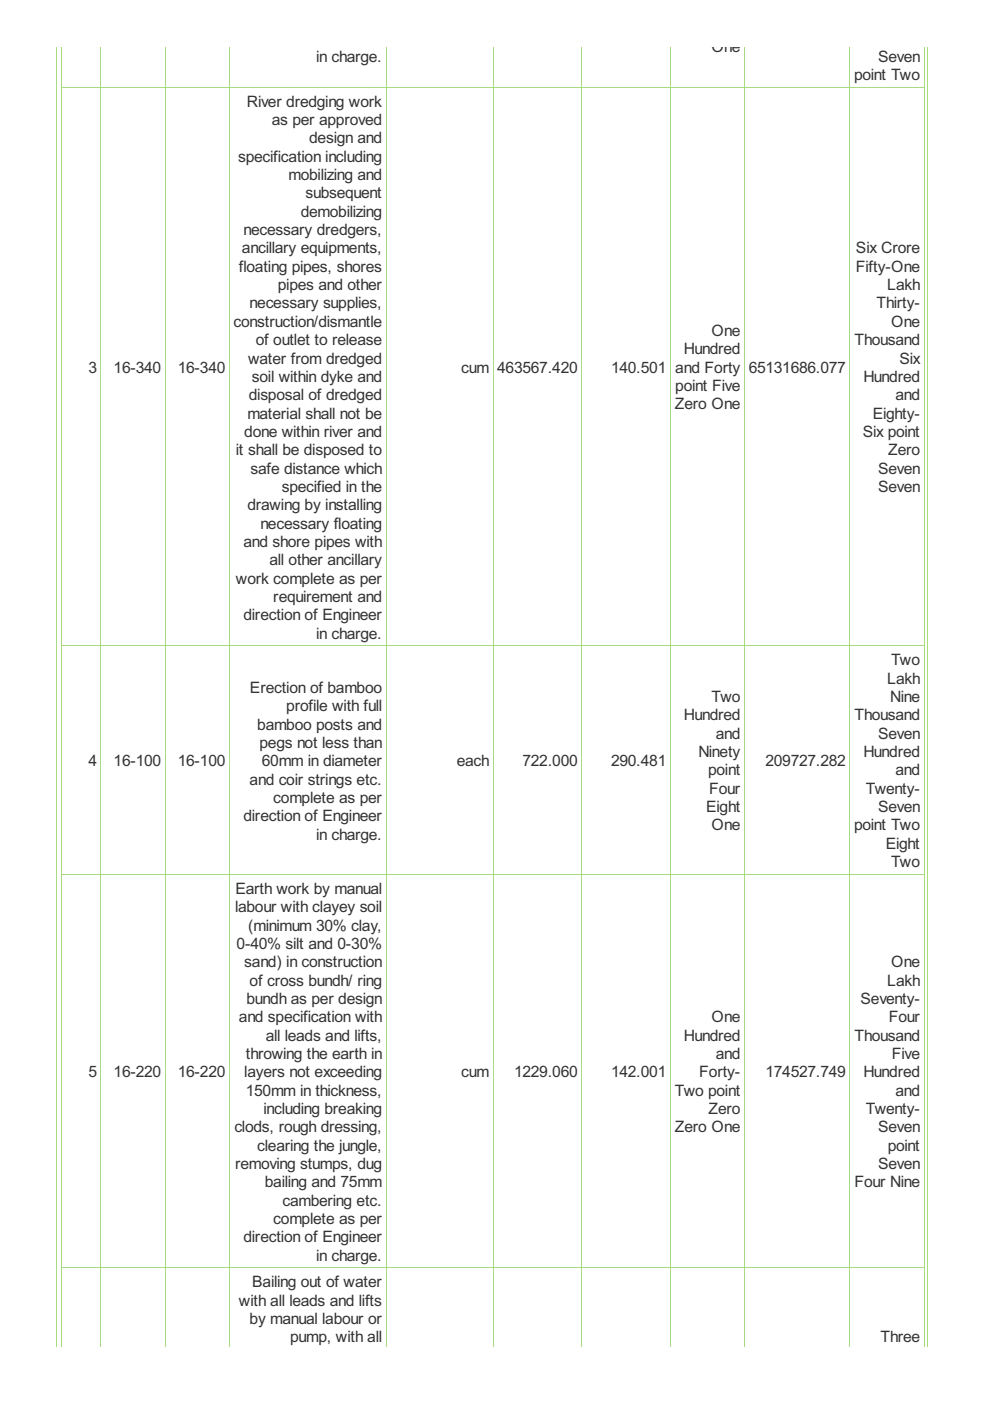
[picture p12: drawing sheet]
<svg xmlns="http://www.w3.org/2000/svg" width="210mm" height="297mm" viewBox="0 0 210 297" stroke-linecap="round" stroke-linejoin="round" font-family="sans-serif">
<defs><g id="words">
<g font-size="3.7" fill="#333">
<text x="150.9" y="11.1">One</text>
<text x="67" y="13.1">in charge.</text>
<text x="181.1" y="17">point Two</text>
<text x="186.2" y="13.1">Seven</text>
<text x="52.3" y="22.6">River dredging work</text>
<text x="57.6" y="26.5">as per approved</text>
<text x="50.5" y="34.3">specification including</text>
<text x="65.6" y="30.4">design and</text>
<text x="61.2" y="38.2">mobilizing and</text>
<text x="63.8" y="46">demobilizing</text>
<text x="64.8" y="42.1">subsequent</text>
<text x="51.3" y="53.7">ancillary equipments,</text>
<text x="51.6" y="49.9">necessary dredgers,</text>
<text x="181.5" y="53.7">Six Crore</text>
<text x="50.7" y="57.6">floating pipes, shores</text>
<text x="181.5" y="57.6">Fifty-One</text>
<text x="52.9" y="65.4">necessary supplies,</text>
<text x="58.9" y="61.5">pipes and other</text>
<text x="185.8" y="65.4">Thirty-</text>
<text x="188.1" y="61.5">Lakh</text>
<text x="49.5" y="69.3">construction/dismantle</text>
<text x="150.9" y="71.2">One</text>
<text x="188.9" y="69.3">One</text>
<text x="52.6" y="77.1">water from dredged</text>
<text x="54.2" y="73.2">of outlet to release</text>
<text x="145" y="75.1">Hundred</text>
<text x="181.2" y="73.2">Thousand</text>
<text x="190.7" y="77.1">Six</text>
<text x="18.7" y="79">3</text>
<text x="24.1" y="79">16-340</text>
<text x="37.7" y="79">16-340</text>
<text x="53.4" y="81">soil within dyke and</text>
<text x="97.8" y="79">cum</text>
<text x="105.4" y="79">463567.420</text>
<text x="129.6" y="79">140.501</text>
<text x="143.2" y="79">and Forty</text>
<text x="143.2" y="82.9">point Five</text>
<text x="158.7" y="79">65131686.077</text>
<text x="183.1" y="81">Hundred</text>
<text x="52.4" y="88.7">material shall not be</text>
<text x="52.8" y="84.8">disposal of dredged</text>
<text x="143.1" y="86.8">Zero One</text>
<text x="185" y="88.7">Eighty-</text>
<text x="189.8" y="84.8">and</text>
<text x="51.8" y="92.6">done within river and</text>
<text x="182.9" y="92.6">Six point</text>
<text x="50" y="96.5">it shall be disposed to</text>
<text x="53.1" y="100.4">safe distance which</text>
<text x="186.2" y="100.4">Seven</text>
<text x="188.3" y="96.5">Zero</text>
<text x="59.7" y="104.3">specified in the</text>
<text x="186.2" y="104.3">Seven</text>
<text x="52.4" y="108.2">drawing by installing</text>
<text x="55.2" y="112.1">necessary floating</text>
<text x="51.6" y="116">and shore pipes with</text>
<text x="57.1" y="119.8">all other ancillary</text>
<text x="50" y="123.7">work complete as per</text>
<text x="51.6" y="131.5">direction of Engineer</text>
<text x="58" y="127.6">requirement and</text>
<text x="67" y="135.4">in charge.</text>
<text x="188.9" y="141.1">Two</text>
<text x="53" y="146.9">Erection of bamboo</text>
<text x="150.9" y="148.9">Two</text>
<text x="188.1" y="145">Lakh</text>
<text x="188.8" y="148.9">Nine</text>
<text x="54.5" y="154.7">bamboo posts and</text>
<text x="60.7" y="150.8">profile with full</text>
<text x="145" y="152.7">Hundred</text>
<text x="181.2" y="152.7">Thousand</text>
<text x="55" y="158.6">pegs not less than</text>
<text x="148.1" y="160.5">Ninety</text>
<text x="151.8" y="156.6">and</text>
<text x="183.1" y="160.5">Hundred</text>
<text x="186.2" y="156.6">Seven</text>
<text x="18.7" y="162.5">4</text>
<text x="24.1" y="162.5">16-100</text>
<text x="37.7" y="162.5">16-100</text>
<text x="52.9" y="166.4">and coir strings etc.</text>
<text x="55.5" y="162.5">60mm in diameter</text>
<text x="96.8" y="162.5">each</text>
<text x="110.8" y="162.5">722.000</text>
<text x="129.6" y="162.5">290.481</text>
<text x="150.1" y="164.4">point</text>
<text x="162.3" y="162.5">209727.282</text>
<text x="189.8" y="164.4">and</text>
<text x="58" y="170.2">complete as per</text>
<text x="149.7" y="172.2">Eight</text>
<text x="150.4" y="168.3">Four</text>
<text x="183.6" y="168.3">Twenty-</text>
<text x="186.2" y="172.2">Seven</text>
<text x="51.6" y="174.1">direction of Engineer</text>
<text x="67" y="178">in charge.</text>
<text x="150.9" y="176.1">One</text>
<text x="181.1" y="176.1">point Two</text>
<text x="187.8" y="180">Eight</text>
<text x="188.9" y="183.8">Two</text>
<text x="49.9" y="189.5">Earth work by manual</text>
<text x="49.9" y="193.4">labour with clayey soil</text>
<text x="52.6" y="197.3">(minimum 30% clay,</text>
<text x="50.2" y="201.2">0-40% silt and 0-30%</text>
<text x="51.8" y="205.1">sand) in construction</text>
<text x="52.9" y="209">of cross bundh/ ring</text>
<text x="188.1" y="209">Lakh</text>
<text x="188.9" y="205.1">One</text>
<text x="52.3" y="212.9">bundh as per design</text>
<text x="182.4" y="212.9">Seventy-</text>
<text x="50.7" y="216.7">and specification with</text>
<text x="56.3" y="220.6">all leads and lifts,</text>
<text x="145" y="220.6">Hundred</text>
<text x="150.9" y="216.7">One</text>
<text x="181.2" y="220.6">Thousand</text>
<text x="188.4" y="216.7">Four</text>
<text x="52.1" y="224.5">throwing the earth in</text>
<text x="151.8" y="224.5">and</text>
<text x="189.1" y="224.5">Five</text>
<text x="18.7" y="228.4">5</text>
<text x="24.1" y="228.4">16-220</text>
<text x="37.7" y="228.4">16-220</text>
<text x="51.8" y="228.4">layers not exceeding</text>
<text x="52.1" y="232.3">150mm in thickness,</text>
<text x="97.8" y="228.4">cum</text>
<text x="109" y="228.4">1229.060</text>
<text x="129.6" y="228.4">142.001</text>
<text x="143.1" y="232.3">Two point</text>
<text x="148.3" y="228.4">Forty-</text>
<text x="162.3" y="228.4">174527.749</text>
<text x="183.1" y="228.4">Hundred</text>
<text x="189.8" y="232.3">and</text>
<text x="55.8" y="236.2">including breaking</text>
<text x="150.2" y="236.2">Zero</text>
<text x="183.6" y="236.2">Twenty-</text>
<text x="49.7" y="240.1">clods, rough dressing,</text>
<text x="54.5" y="244">clearing the jungle,</text>
<text x="143.1" y="240.1">Zero One</text>
<text x="186.2" y="240.1">Seven</text>
<text x="188.2" y="244">point</text>
<text x="49.9" y="247.9">removing stumps, dug</text>
<text x="56.2" y="251.7">bailing and 75mm</text>
<text x="181.2" y="251.7">Four Nine</text>
<text x="186.2" y="247.9">Seven</text>
<text x="59.9" y="255.6">cambering etc.</text>
<text x="51.6" y="263.4">direction of Engineer</text>
<text x="58" y="259.5">complete as per</text>
<text x="67" y="267.3">in charge.</text>
<text x="53.5" y="273">Bailing out of water</text>
<text x="50.7" y="276.9">with all leads and lifts</text>
<text x="52.9" y="280.7">by manual labour or</text>
<text x="61.5" y="284.6">pump, with all</text>
<text x="186.7" y="284.6">Three</text>
</g>
</g></defs>
<g fill="none" stroke="#a8da7f" stroke-width=".21">
<path d="M12 9.9v275.6M12.9 18.5h183.1M13 9.9v275.6M21.4 9.9v275.6M35 9.9v275.6M48.6 9.9v275.6M81.9 9.9v275.6M104.5 9.9v275.6M123.3 9.9v275.6M142.1 9.9v275.6M157.8 9.9v275.6M180.2 9.9v275.6"/>
<path d="M195.9 9.9v275.6M196.7 9.9v275.6M12.9 136.9h183.1M12.9 185.4h183.1M12.9 268.8h183.1"/>
</g>
<use href="#words"/>
</svg>
